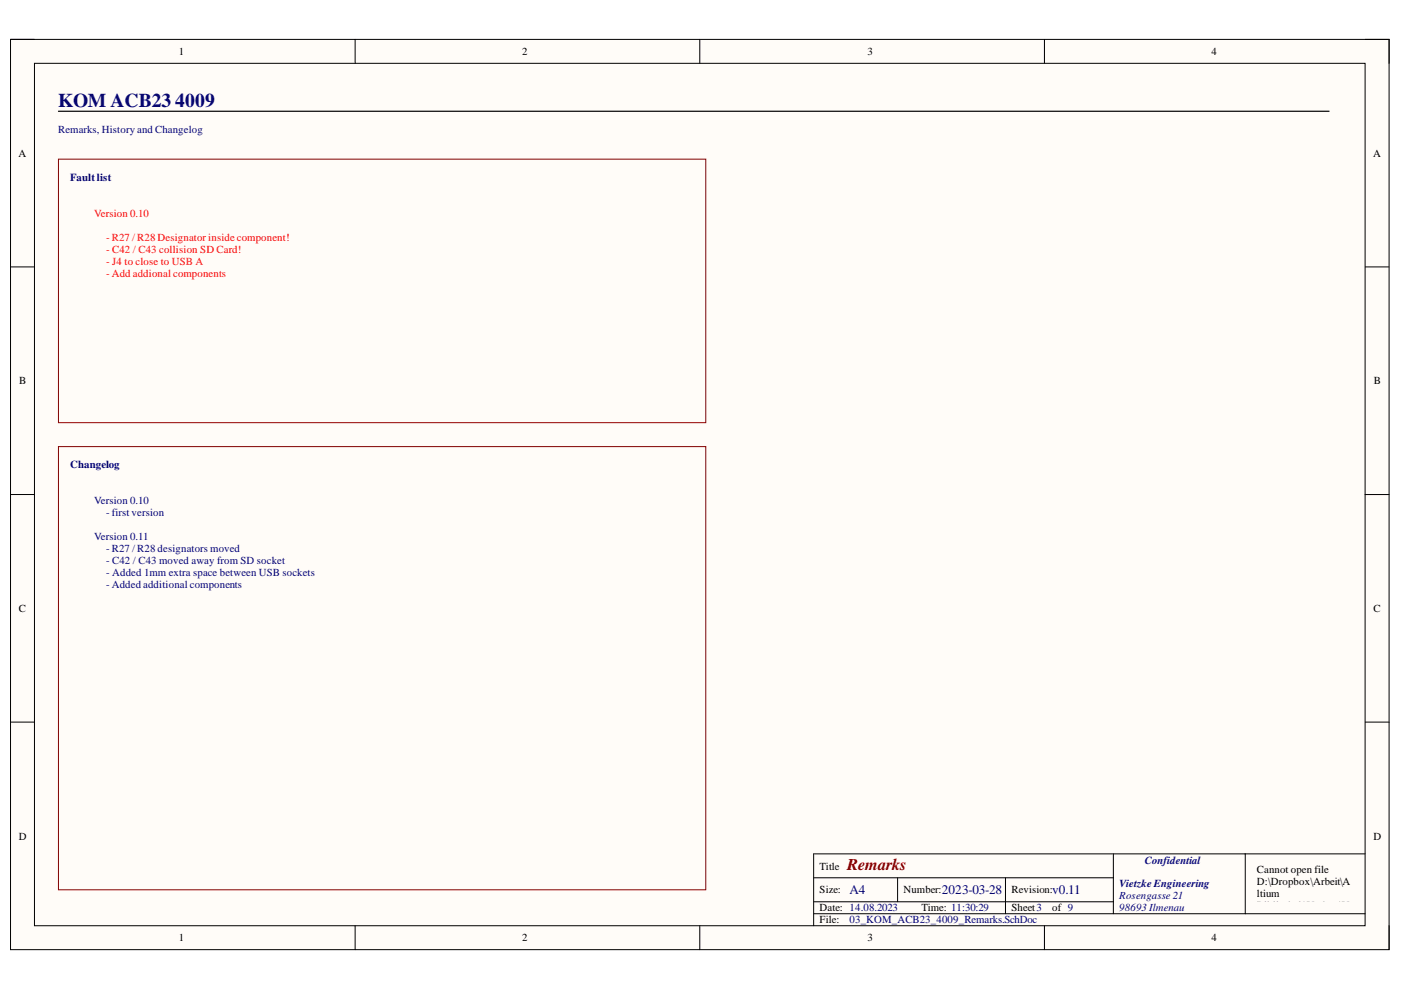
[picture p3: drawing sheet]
<svg xmlns="http://www.w3.org/2000/svg" width="297mm" height="210mm" viewBox="0 0 297 210" stroke-linecap="round" stroke-linejoin="round" font-family="sans-serif">
<defs><g id="words">
<g font-size="4.1" fill="#000080">
<text x="12.4" y="22.7">KOM ACB23</text>
<text x="37.1" y="22.7">4009</text>
</g>
<text font-size="3.5" fill="#800000" x="179.6" y="184.4">Remarks</text>
<g font-size="2.8" fill="#000080">
<text x="180.1" y="189.6">A4</text>
<text x="199.7" y="189.6">2023-03-28</text>
<text x="223.1" y="189.6">v0.11</text>
</g>
<g font-size="2.3">
<text x="37.9" y="11.7">1</text>
<text x="110.7" y="11.7">2</text>
<text x="183.9" y="11.7">3</text>
<text x="256.8" y="11.7">4</text>
<text x="3.9" y="33.3">A</text>
<text x="291.1" y="33.3">A</text>
<text x="4.1" y="81.5">B</text>
<text x="291.3" y="81.5">B</text>
<text x="4" y="129.8">C</text>
<text x="291.2" y="129.8">C</text>
<text x="4" y="178">D</text>
<text x="291.2" y="178">D</text>
<text x="173.8" y="184.4">Title</text>
<text x="266.5" y="185.1">Cannot open file</text>
<text x="173.8" y="189.4">Size:</text>
<text x="191.5" y="189.4">Number:</text>
<text x="214.5" y="189.4">Revision:</text>
<text x="266.5" y="187.7">D:\Dropbox\Arbeit\A</text>
<text x="266.5" y="190.2">ltium</text>
<text x="173.8" y="193.2">Date: 14.08.2023</text>
<text x="173.8" y="195.8">File:</text>
<text x="195.3" y="193.2">Time: 11:30:29</text>
<text x="214.5" y="193.2">Sheet3</text>
<text x="223.1" y="193.2">of 9</text>
<text x="266.5" y="192.7">Bibliothek\Vorlage\V</text>
<text x="266.5" y="195.3">ietzke Engineering</text>
<text x="266.5" y="197.8">Logo 2014.png. File</text>
<text x="37.9" y="199.6">1</text>
<text x="110.7" y="199.6">2</text>
<text x="183.9" y="199.6">3</text>
<text x="256.8" y="199.6">4</text>
</g>
<g font-size="2.3" fill="#000080">
<text x="12.4" y="28.1">Remarks, History and Changelog</text>
<text x="14.9" y="38.4">Fault list</text>
<text x="14.9" y="99.3">Changelog</text>
<text x="20" y="106.9">Version 0.10</text>
<text x="22.5" y="109.5">- first version</text>
<text x="20" y="114.5">Version 0.11</text>
<text x="22.5" y="117.1">- R27 / R28 designators moved</text>
<text x="22.5" y="119.6">- C42 / C43 moved away from SD socket</text>
<text x="22.5" y="122.1">- Added 1mm extra space between USB sockets</text>
<text x="22.5" y="124.7">- Added additional components</text>
<text x="242.7" y="183.1">Confidential</text>
<text x="237.3" y="188.2">Vietzke Engineering</text>
<text x="237.3" y="190.7">Rosengasse 21</text>
<text x="180.1" y="195.8">03_KOM_ACB23_4009_Remarks.SchDoc</text>
<text x="237.3" y="193.2">98693 Ilmenau</text>
</g>
<g font-size="2.3" fill="#f00">
<text x="20" y="46">Version 0.10</text>
<text x="22.5" y="51.1">- R27 / R28 Designator inside component!</text>
<text x="22.5" y="53.6">- C42 / C43 collision SD Card!</text>
<text x="22.5" y="56.1">- J4 to close to USB A</text>
<text x="22.5" y="58.7">- Add addional components</text>
</g>
</g></defs>
<path d="M2.2 8.4h292.3v192.9h-292.3z" fill-rule="evenodd" fill="#fffcf8"/>
<path d="M2.2 8.4h292.3v192.9h-292.3z" fill="none" stroke="#000" stroke-width=".21"/>
<path d="M7.3 13.4h282.1v182.9h-282.1z" fill-rule="evenodd" fill="#fffcf8"/>
<g fill="none" stroke="#000" stroke-width=".21">
<path d="M2.2 8.3h5.1M7.3 13.4h282.1v182.9h-282.1zM75.3 8.3v5.1M148.4 8.3v5.1M221.4 8.4v5M289.4 8.4h5.1v5M2.2 56.6h5.1M289.4 56.6h5.1M2.2 104.9h5.1M289.4 104.9h5.1M2.2 153.1h5.1M289.4 153.1h5.1"/>
<path d="M75.3 196.3v5M148.4 196.3v5M172.5 186.1h63.6M172.5 193.7h116.9M172.5 191.2h63.6M190.3 186.1v5.1M213.2 186.1v7.6M221.4 196.3v5M236.1 181v12.7M264 181v12.7M289.4 181h-116.9v15.3M294.5 196.3v5"/>
</g>
<path d="M12.4 23.6h269.4" fill="none" stroke="#000" stroke-width=".25"/>
<path d="M12.4 33.7h137.2v55.9h-137.2zM12.4 94.7h137.2v94h-137.2z" fill="none" stroke="#800000" stroke-width=".21"/>
<use href="#words"/>
</svg>
